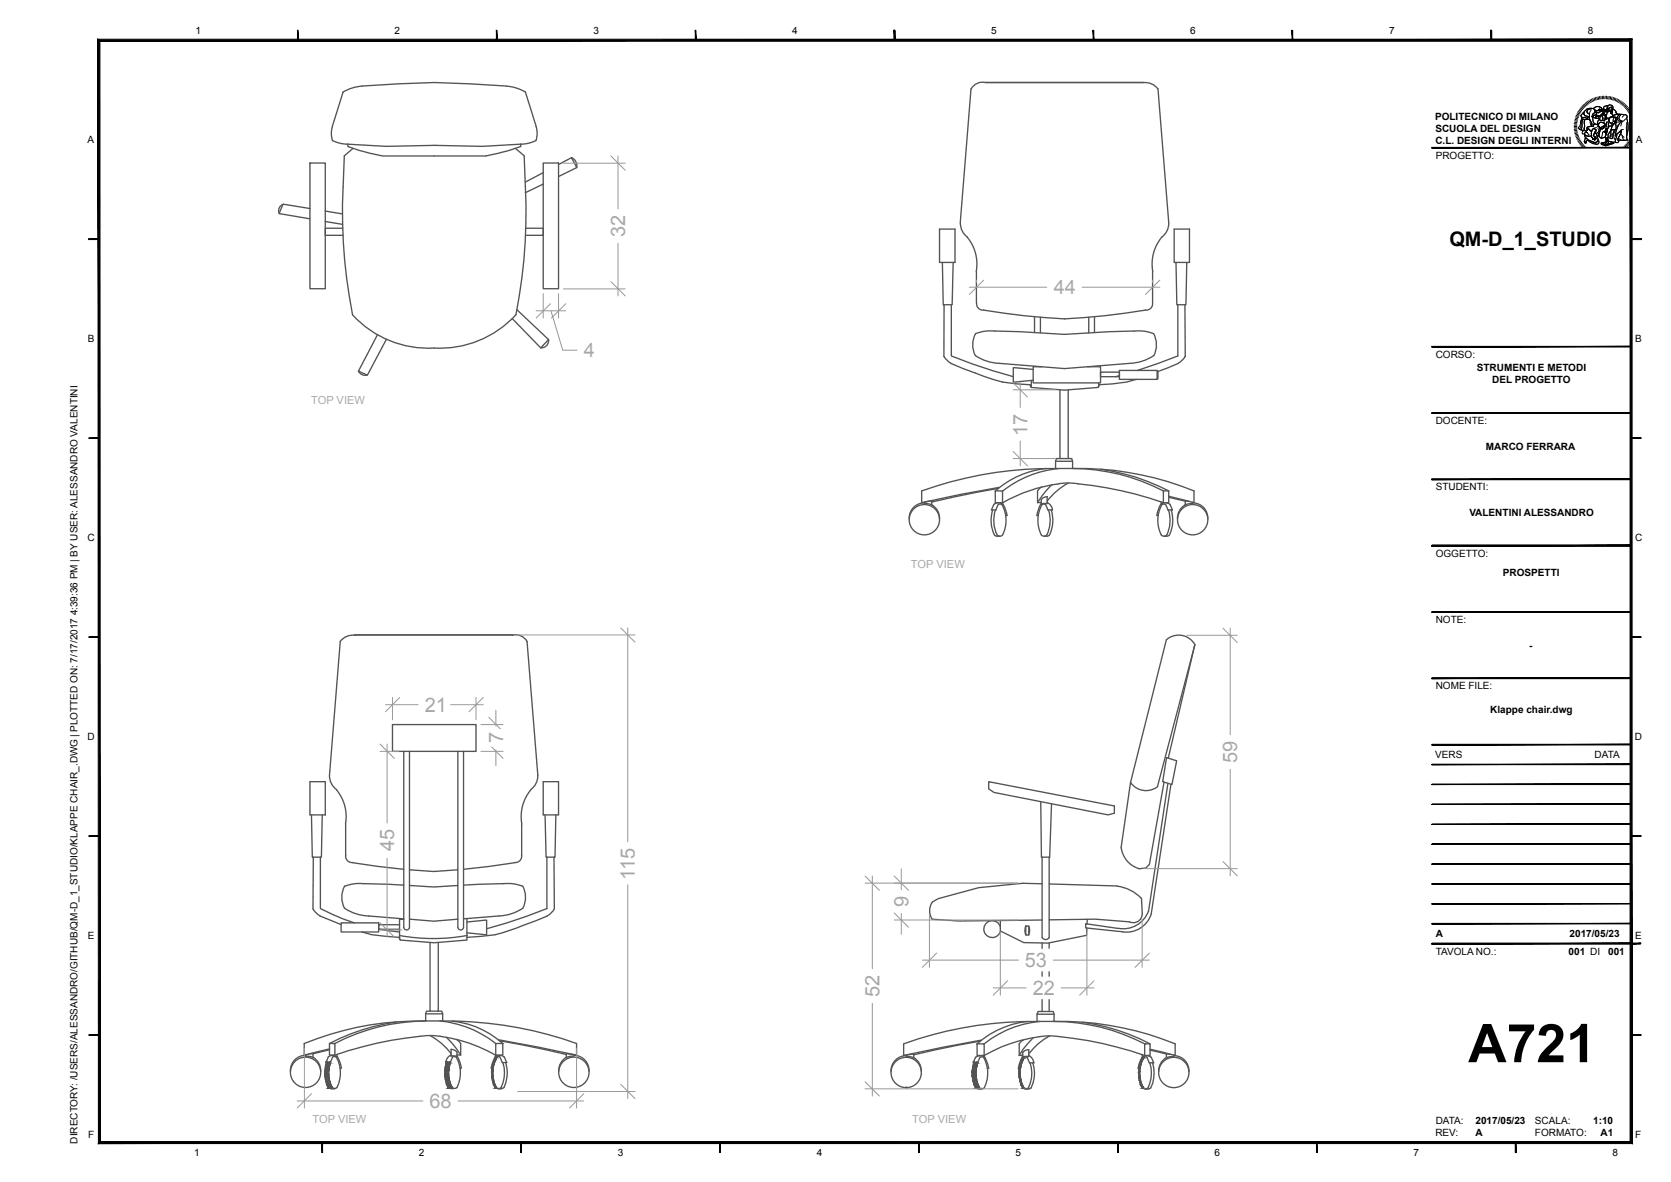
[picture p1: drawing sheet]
<svg xmlns="http://www.w3.org/2000/svg" width="420mm" height="297mm" viewBox="0 0 420 297" stroke-linecap="round" stroke-linejoin="round" font-family="sans-serif">
<defs><g id="words">
<text font-size="13.4" x="369" y="266.9">A721</text>
<g font-size="5" fill="#a8a8a8">
<text x="157.1" y="59.6" transform="rotate(-90 157.1 59.6)">32</text>
<text x="264.8" y="74">44</text>
<text x="146.8" y="89.8">4</text>
<text x="258.2" y="109.5" transform="rotate(-90 258.2 109.5)">17</text>
<text x="106.8" y="178.8">21</text>
<text x="126.5" y="186.8" transform="rotate(-90 126.5 186.8)">7</text>
<text x="311" y="191.8" transform="rotate(-90 311 191.8)">59</text>
<text x="99.1" y="213.9" transform="rotate(-90 99.1 213.9)">45</text>
<text x="159.6" y="221.1" transform="rotate(-90 159.6 221.1)">115</text>
<text x="228.3" y="228" transform="rotate(-90 228.3 228)">9</text>
<text x="257.6" y="243">53</text>
<text x="221" y="250.5" transform="rotate(-90 221 250.5)">52</text>
<text x="259.6" y="250.1">22</text>
<text x="108" y="278.4">68</text>
</g>
<text font-size="5" x="364.3" y="61.8">QM-D_1_STUDIO</text>
<g font-size="2.8" fill="#a8a8a8">
<text x="78.2" y="101.5">TOP VIEW</text>
<text x="228.9" y="142.8">TOP VIEW</text>
<text x="78.5" y="282.1">TOP VIEW</text>
<text x="229.3" y="282.1">TOP VIEW</text>
</g>
<g font-size="2.5">
<text x="49.2" y="8.5">1</text>
<text x="99.2" y="8.5">2</text>
<text x="149.2" y="8.5">3</text>
<text x="199.1" y="8.5">4</text>
<text x="249.1" y="8.5">5</text>
<text x="299.1" y="8.5">6</text>
<text x="349.1" y="8.5">7</text>
<text x="399.1" y="8.5">8</text>
<text x="360.7" y="30">POLITECNICO DI MILANO</text>
<text x="360.8" y="33.1">SCUOLA DEL DESIGN</text>
<text x="22" y="36">A</text>
<text x="360.8" y="36.1">C.L. DESIGN DEGLI INTERNI</text>
<text x="360.9" y="39.9">PROGETTO:</text>
<text x="411.2" y="36">A</text>
<text x="22.1" y="86">B</text>
<text x="360.9" y="89.9">CORSO:</text>
<text x="411" y="86">B</text>
<text x="371.2" y="93.3">STRUMENTI E METODI</text>
<text x="375" y="96.3">DEL PROGETTO</text>
<text x="360.9" y="106.5">DOCENTE:</text>
<text x="373.5" y="113">MARCO FERRARA</text>
<text x="360.9" y="123.2">STUDENTI:</text>
<text x="369.3" y="129.7">VALENTINI ALESSANDRO</text>
<text x="22" y="136">C</text>
<text x="411" y="136">C</text>
<text x="360.9" y="139.9">OGGETTO:</text>
<text x="377.8" y="144.8">PROSPETTI</text>
<text x="360.9" y="156.5">NOTE:</text>
<text x="384.4" y="163">-</text>
<text x="360.9" y="173.2">NOME FILE:</text>
<text x="374.6" y="179.1">Klappe chair.dwg</text>
<text x="22" y="186">D</text>
<text x="360.7" y="190.5">VERS</text>
<text x="400.8" y="190.5">DATA</text>
<text x="410.9" y="186">D</text>
<text x="22.1" y="236">E</text>
<text x="360.9" y="235.5">A</text>
<text x="394.5" y="235.5">2017/05/23</text>
<text x="411" y="236">E</text>
<text x="360.9" y="240">TAVOLA NO.:</text>
<text x="394.3" y="240">001 DI</text>
<text x="404.2" y="240">001</text>
<text x="19.5" y="287.3" transform="rotate(-90 19.5 287.3)">DIRECTORY: /USERS/ALESSANDRO/GITHUB/QM-D_1_STUDIO/KLAPPE CHAIR_.DWG | PLOTTED ON: 7/17/2017 4:39:36 PM | BY USER: ALESSANDRO VALENTINI</text>
<text x="22.2" y="286">F</text>
<text x="360.8" y="285.4">REV:</text>
<text x="360.9" y="282.5">DATA:</text>
<text x="370.9" y="285.5">A</text>
<text x="370.9" y="282.4">2017/05/23</text>
<text x="385.8" y="282.5">SCALA:</text>
<text x="385.8" y="285.5">FORMATO:</text>
<text x="400.4" y="282.4">1:10</text>
<text x="402.3" y="285.5">A1</text>
<text x="411" y="286">F</text>
<text x="48.8" y="290.5">1</text>
<text x="105.3" y="290.5">2</text>
<text x="155.3" y="290.5">3</text>
<text x="205.3" y="290.5">4</text>
<text x="255.3" y="290.5">5</text>
<text x="305.3" y="290.5">6</text>
<text x="355.3" y="290.5">7</text>
<text x="405.3" y="290.5">8</text>
</g>
</g></defs>
<g fill="none" stroke="#535353" stroke-width=".34">
<path d="M83.6 31.7l-.3 1.8 .3 1.8 2.1 .8 1.7 .1M86.2 23.1l1.3-.6 2.1-.7a174 174 0 0 1 39.1 0l2.1 .7 1.3 .6M86.2 23.1l-2.7 8.6M86.5 39.2a156.6 156.6 0 0 0 .6 30.8l1.5 9.1a25.9 25.9 0 0 0 20.5 8.4 25.9 25.9 0 0 0 20.5-8.4M87.4 36.2v.6l2.9 1 5.8 1.4h26l5.9-1.4 2.9-1v-.6M87.4 36.2l9.6 .6 12.1-.3 12.1 .3 9.7-.6M88.7 37.3l-2.2 1.8M129.6 37.3l2.2 1.8M131.8 39.2a156.6 156.6 0 0 1-.6 30.8l-1.5 9.1M132 23.1l2.8 8.6M134.7 31.7l.3 1.2v1.2a1.29 1.29 0 0 1-1.3 1.6l-2.8 .5M143.6 39.6a2.2 2.2 0 0 1 1.4 2.5"/>
<path d="M244.1 22.3l-2.7 33.7M287.4 20.8l1.8 .2 1 .5 .8 .8M287.5 20.7h-39.8a3.2 3.2 0 0 0-3.6 1.6M291.1 22.3l2.7 33.7-.2 1.2-.4 1.1-1.2 1.3M71.1 51.4a1.69 1.69 0 0 0-.9 2.3M77.9 41h3.9v31.5h-3.9zM77.9 52.4l-6.8-1.1-.9 2.4 7.7 1.3M81.8 55.7l4.3 .7M81.8 53l4.3 .8M86.2 57.4h-4.4v1.7h4.4M132.1 57.4h4.4v1.7h-4.4M136.5 41h3.9v31.5h-3.9z"/>
<path d="M136.5 43.4l-4.5 2.4M136.5 46.3l-4.5 2.1M140.4 41.3l3.2-1.7 1.4 2.5-4.6 2.3M236.1 57.6h3.9M241.4 56l.1 1.2 .5 1.1 1.2 1.3M243.1 59.6a10.5 10.5 0 0 1 2.3 8.6M292 59.6a10.5 10.5 0 0 0-2.3 8.6M129.9 77.8l8 7.5-2 2.1-7.2-7.4M236.1 65.9h3.9M236.9 65.9l.2 10.7h.2v13l.9 1.1 .8 .6M237.3 76.6h1.8M239.6 65.9l-.3 10.7h-.2v12.8l5.1 2 10.5 3.2"/>
<path d="M245.4 68.2v7.9M245.5 76.1a1.59 1.59 0 0 0 1.7 1.8 174.7 174.7 0 0 0 20.4 2.2 174.7 174.7 0 0 0 20.3-2.2M260 79.6v4M261.5 79.7v3.9M273.7 79.7v3.9M275.1 79.6v4M289.7 76.1a1.57 1.57 0 0 1-1.8 1.8M289.7 68.2v7.9M295.6 65.9h2.7M296 76.6h1.8M90.1 93.3a1.9 1.9 0 0 0 2.2 .9M94.9 84.1l-4.8 9.1 2.2 1.1 4.8-9.1"/>
<path d="M137.9 85.3a1.82 1.82 0 0 1-2 2.1M239 91.3l6.2 2.5a34.8 34.8 0 0 0 13.8 2.9v.4l.2 .3M245.2 83.8a5.8 5.8 0 0 0 0 5.6 11.5 11.5 0 0 0 6 1.9l16.4 1.3 16.3-1.3a11.8 11.8 0 0 0 6.1-1.9 5.9 5.9 0 0 0-.1-5.6l-2-.5-1.4-.2-7.6 .2-11.3 .7-11.3-.7-7.6-.2-2.1 .3-1.4 .4M259.2 95.8v1.6l8.4 .6 8.3-.6 .3-.3v-.9M259.7 92.8l-5-.4v3.6l5-.5M261.9 92.1h-2.2v4.1h16.9v-4.1h-3.3M266.4 97.9v17.3h2.1M268.5 97.9v17.3h.9l.2 .7v1.8h-4.3v-1.8l.2-.7h.9M276.6 93.5h4.8v1.1h-4.8zM281.4 93.1h9.4v2.2h-9.4zM281.4 94.4l-1 .2M285.6 95.3l-2.4 .7-7 .7v.4l-.3 .3"/>
<path d="M290.8 93.1l.3 .4v1.6l-.3 .2M296.2 91.3l-5.2 2.1M297.9 89.6l-.6 .8-1.1 .9M297.9 89.6l-.1-13h.3l.2-10.7h.7v-8.3h-3.9v8.3h.5l.2 10.7h.2v12.8l-10.1 3.7M263 117.7a22.8 22.8 0 0 0-12.8 5.7M265.3 117.7a96.2 96.2 0 0 0-33.6 5.6v3l9.7-2.1 9.8-1.7M265.3 115.9h4.3M266 117.8a26.5 26.5 0 0 0-14 5.6M276.8 117.9a52.2 52.2 0 0 1 17 5.4M231.7 126.3h.7M232.4 126.4a3.8 3.8 0 0 0-3.9 4M234.2 125.9v1l-.7-.3h-1.1v-.5"/>
<path d="M234.2 126.8a3.8 3.8 0 0 1 1.9 3.6M234.2 125.9l-1.8 .2M249.5 128.1a8.4 8.4 0 0 0 .4 6.3M249.8 126.8a1.79 1.79 0 0 1 1.9-.3 1.79 1.79 0 0 1 1.1 1.6l.3 1.4-.3 .1M249.8 126.8l-.6 1.3h1.1l.6-1.3M249.9 134.4l.5 .3h.9M250.2 123.3h1.8v3h-1.8zM250.2 128.1a8.4 8.4 0 0 0 .4 6.3M250.6 134.4a.93 .93 0 0 0 1.4 0M250.9 126.8h.9M251 122.7l-5.7 1-11.1 2.4M251.8 126.8a8.1 8.1 0 0 1 .2 7.6"/>
<path d="M252 126.3v.4M260.8 123.3v3l.9-.1M261.7 125.5v1.2l.7-.2 .8 .1M261.7 126.6a6.6 6.6 0 0 0-1.1 2.9l.4 .1M261.8 134.4a.93 .93 0 0 0 1.3 0M261.8 122.4l-1 1M261.9 126.8h.9M261.9 126.8a8.1 8.1 0 0 0-.2 7.6M262.8 126.8l.6 1.3M263.2 124.8v1.7M263.2 126.3a2.37 2.37 0 0 1 1.3 1.9M263.2 124.8a1.74 1.74 0 0 0-1.4 .7"/>
<path d="M263.4 128.1h1.2M263.5 128.1a8.4 8.4 0 0 1-.4 6.3M263.8 134.4l-.4 .3h-1M264.2 128.1a8.4 8.4 0 0 1-.4 6.3M264.4 121.8a19.3 19.3 0 0 0-3.6 4.5M268.5 121.4a17 17 0 0 0-5.3 4.5M291.9 126.1v.6M291.9 134.4a.93 .93 0 0 0 1.4 0M292.1 126.8a8.1 8.1 0 0 0-.2 7.6M292.1 126.8h.9M292.4 126.3a82.7 82.7 0 0 0-25-4.9 38.7 38.7 0 0 0-15.4 4.9M292.4 123.3a49.3 49.3 0 0 0-22.8-5.6 77.3 77.3 0 0 1 30.5 5.6v3h-.4"/>
<path d="M292.4 123.3h1.4v3h-1.4zM293 126.8l.6 1.3h1.1M293.7 128.1a8.4 8.4 0 0 1-.4 6.3M293.8 124.7l6.3 1.6M293.8 125l4.1 .9M293.9 134.4l-.4 .3h-.9M294.4 128.1a8.4 8.4 0 0 1-.5 6.3M294.7 128.1l-.2-.3a1.64 1.64 0 0 0-1.5-1.5 1.64 1.64 0 0 0-1.7 1.3l-.5 1.9 .3 .1M297.9 126.8a3.8 3.8 0 0 0-1.9 3.6M298.9 126l-1-.1v1l.7-.3h1.1v-.4M299.7 126.4a3.8 3.8 0 0 1 3.9 4M89.1 159.6l-1.7 .2-1.1 .6-.8 .8-2.7 33.6 .2 1.2 .4 1.1 1.2 1.3"/>
<path d="M89.1 159.5h39.8M128.9 159.6a3.2 3.2 0 0 1 3.6 1.6l2.7 33.6-.3 1.8-.6 1-.9 .8M300.3 162l-9.3 35.6a4.7 4.7 0 0 1-6.8-1M77.9 196.4h3.9v8.4h-3.9zM84.6 198.5a10.5 10.5 0 0 1 2.2 8.5M98.6 182.1h21v6.7h-21zM101.5 188.8v44.2a.72 .72 0 0 0 .7 .7 .72 .72 0 0 0 .7-.7v-44.2M115.1 188.8v44.2a.72 .72 0 0 0 .7 .7 .72 .72 0 0 0 .7-.7v-44.2M133.4 198.5a10.5 10.5 0 0 0-2.2 8.5l-.1 8M136.5 196.4h3.9v8.4h-3.9zM292.6 196.5l-3.7 20.7-.9 .9-1.7 .2M293.2 190.4l2.6 .8-1.2 5.9-2.4-.7z"/>
<path d="M293.6 196.8l-4.9 32.2a6.7 6.7 0 0 1-7.7 4.2M293.6 190.5l6.7-28.6a4.7 4.7 0 0 0-7.1-1.2l-9 35.9-2.4 16.4M294.3 197.1l-4.9 32.5a6.5 6.5 0 0 1-7.2 4.5l-9.3-.9v-1.1l8.1 1.2M78.3 204.8l.2 10.6h.3l-.1 13M78.8 215.4h1.7M81 204.8l-.2 10.6h-.3v12.9l5.7 2.6 2.9 1M86.9 207v7.9a1.57 1.57 0 0 0 1.8 1.8M88.7 216.8l12.8 1.6M102.9 218.6l6.1 .4 6.1-.4M129.3 216.8l-12.8 1.6M131.1 214.9a1.57 1.57 0 0 1-1.8 1.8M137 204.8l.3 10.6h.2v12.9l-10.1 3.6-5.1 1.5"/>
<path d="M137.5 215.4h1.7M139.7 204.8l-.2 10.6h-.3l.1 13-.6 .8-1.1 .9M261.6 201.5l.2 13.9h2l.5-13.4M280.1 202.5l-31.6-6.1v1.8l1.4 .9 28.6 5.7 1.6-.5M281.8 213a6.3 6.3 0 0 0 4.5 5.3M78.7 228.4l.9 1.2 .8 .5M80.4 230.2l5.3 2.1M85.7 231.9h9.5v2.3h-9.5zM86.6 228.2a11.4 11.4 0 0 0 6 2l8.9 .7M86.6 222.6a5.9 5.9 0 0 0 0 5.6M91 234.2l2.4 .7 7 .6v.5l.2 .2M91.5 222l10 .4"/>
<path d="M91.5 222.1h-2.8l-2 .6M95.2 233.5l5.2 .7M100.4 235.1v.9l.2 .2 8.5 .7 8.3-.7v-1.1M100.4 232.4h-5.2v1.1h5.2M100.4 235.1a47.5 47.5 0 0 0 17 0M101.5 231h-1.1v4.1M102.9 231l6.1 .5 6.1-.5M102.9 222.5l6.1 .4 6.1-.4M108.1 236.8v17.3h2.1v-17.3M117.4 231.7l4.9-.5v3.7l-4.9-.5M117.4 230.8v4.3M124.6 234.9l-7.2 .6"/>
<path d="M126.5 222.1h2.8l2 .6M126.5 222l-10 .4M131.4 232.6l-3 1.1-3.8 1.1M131.4 222.6a5.9 5.9 0 0 1 0 5.6M131.4 228.2a11.4 11.4 0 0 1-6 2l-8.9 .7M137.6 230.2l-6.2 2.4M234.3 231l6.8 .4 20.8-.2M234.3 226.7a3.7 3.7 0 0 0 0 4.3M251.4 231.3v2.6l5.9 2.9 6.1 .2 9.7-2 .1-1.8M251.4 232.9a2.12 2.12 0 0 0-3.2-1.2 2.12 2.12 0 0 0 0 3.5 2.12 2.12 0 0 0 3.3-1.2M257.8 232.7l-.2 .9 .2 1.3M257.8 232.7h.8v2.2h-.8z"/>
<path d="M258.6 232.7l.2 .9-.2 1.3M261.9 222.1l-4.8-.2-11.1 1.1-10.2 2.8-1.5 .9M261.9 235.6a1.02 1.02 0 0 0 1.8 0M263.7 222.1l17.1 .5M273.3 231l-.1 1.1M280.8 222.7a10.2 10.2 0 0 1 6.1 3M286.9 225.7l.2 4a2.2 2.2 0 0 1-3.2 1.9l-8.6-.6-11.6 .1M99.7 256.8a52.2 52.2 0 0 0-16.9 5.4M106.9 254.8h4.4M108.1 254.1h-.9l-.2 .7v1.7h4.3v-1.7l-.2-.7h-.9M110.6 256.5a26.8 26.8 0 0 1 14 5.7M111.3 256.5a97.8 97.8 0 0 1 33.6 5.7v2.9h-.7"/>
<path d="M113.6 256.6a22.1 22.1 0 0 1 12.8 5.6M258.3 256.7a23 23 0 0 0-12.7 5.6M260.7 256.7a95.4 95.4 0 0 0-33.6 5.6v2.9l19.5-3.8M260.7 254.8h4.3M260.9 254.2h3.8l.2 .6v1.9h-4.2v-1.9zM261.3 256.7a26.3 26.3 0 0 0-13.9 5.6M272.2 256.9a52.4 52.4 0 0 1 16.9 5.4M76.9 265.2a3.8 3.8 0 0 0-3.9 4M78.7 264.7v1.1l-.7-.3-1.1-.1-.1-.4M78.7 265.7a3.8 3.8 0 0 1 1.9 3.5M78.7 264.7l-1 .1M81.9 267l.6-1.4a1.69 1.69 0 0 1 2.8 .9l.5 1.9"/>
<path d="M82.6 273.3l.7 .2M82.8 263.6l-6.3 1.5M82.8 262.2h1.4v2.9h-1.4zM82.8 263.8l-4.1 1M83.3 273.6h.7M83.6 265.6h.9M83.6 265.6l-.6 1.4h-1.1M84.2 265.1a87.2 87.2 0 0 1 24.7-4.9 38.1 38.1 0 0 1 15.7 4.9M84.2 262.2a50 50 0 0 1 22.8-5.7 76.5 76.5 0 0 0-30.5 5.7v2.9h.3M84.5 265.6a8.2 8.2 0 0 1 .2 7.7h-.1a.93 .93 0 0 1-1.3 0M84.7 265v.5M85.8 268.3l-.3 .1"/>
<path d="M108.1 260.2a17 17 0 0 1 5.3 4.5M112.2 260.6l1.3 1.4 2.3 3.1M112.8 273.3l.7 .2M113.4 265.1a2.37 2.37 0 0 0-1.4 1.9h1.2l.6-1.4M113.5 273.3a.93 .93 0 0 0 1.3 0M113.5 273.6h.6M113.8 265.6h.9a8.1 8.1 0 0 1 .2 7.7M114.7 261.2l.6 .4 .5 .6M114.9 265.4l.9 2 .2 .9-.4 .1M114.9 264.3l-.1 1.2-1.4-.1v-1.7a1.74 1.74 0 0 1 1.4 .6M115.8 262.2v2.9l-.9-.1M123.5 268.3l.3 .1"/>
<path d="M124.6 265.1v.4M124.6 273.3a.93 .93 0 0 0 1.4 0M124.6 262.2h1.8v2.9h-1.8zM124.8 265.6h.8M125.3 273.6h.7M125.4 261.3l19.5 3.8M125.6 261.5l5.6 1 11.1 2.5M125.7 265.6l.5 1.4h1.1l-.6-1.4a1.65 1.65 0 0 0-2.7 .9l-.5 1.9M126.4 267a8.4 8.4 0 0 1-.4 6.3M126.6 273.3l-.6 .2M127.1 267a8.4 8.4 0 0 1-.4 6.3M142.4 265.7a3.8 3.8 0 0 0-2 3.5"/>
<path d="M144.2 265.4v-.4l-1.9-.3v1.1M144.2 265.2a3.8 3.8 0 0 1 3.8 4M144.2 265.4l-1.1 .1-.7 .3M227.1 265.2l.7 .1a3.8 3.8 0 0 0-3.8 4M229.6 265.7a3.8 3.8 0 0 1 2 3.6M229.7 264.8v1l-.7-.3h-1.1l-.1-.5M229.7 264.8l-1.9 .3M245.2 265.6l-.6 1.5h1.1l.6-1.5M245.2 265.7a1.78 1.78 0 0 1 2.4 0M245.3 273.3l.5 .3h.9M245.6 262.3h1.8v2.9h-1.8zM246.3 265.7h.9"/>
<path d="M246.3 261.6l-5.5 1-11.1 2.4M247.2 265.7a8 8 0 0 1 .1 7.7 .93 .93 0 0 1-1.3-.1M247.5 265.7l.8 1.8 .2 .9-.3 .1M256.2 262.3v2.9l.9-.1M257.1 264.4v1.1M257.1 265.5l-.9 2-.2 .9 .3 .1M257.1 273.3a.93 .93 0 0 0 1.4 0M257.2 261.3l-1 1M257.3 265.7h.9M258.2 265.6l.6 1.4M258.5 265.2a2.33 2.33 0 0 1 1.3 1.9M258.6 263.8a1.74 1.74 0 0 0-1.5 .6"/>
<path d="M258.6 263.7v1.8l-1.5 .1M258.8 267.1h1.1M258.9 267.1a8.3 8.3 0 0 1-.4 6.2M259.6 267.1a7.6 7.6 0 0 1-.6 6.4l-1.2 .1M259.7 260.7l-2.5 2.9-1 1.6M263.8 260.3a16.2 16.2 0 0 0-5.2 4.5M287 265.7a1.78 1.78 0 0 1 2.3 0M287 265.7l-.7 1.8-.2 .9 .3 .1M287.2 265v.5M287.4 265.7h.8M287.7 265.2a86.6 86.6 0 0 0-24.7-4.9 38.2 38.2 0 0 0-15.6 4.9v.3M287.7 262.3a49.3 49.3 0 0 0-22.8-5.6 77 77 0 0 1 30.5 5.6v2.9h-.4"/>
<path d="M287.7 262.3h1.4v2.9h-1.4zM288.3 265.6l.6 1.4 1.1 .1M289 267.1a8.1 8.1 0 0 1-.5 6.3 .93 .93 0 0 1-1.3-.1M289.1 263.6l6.3 1.6M289.1 263.9l4.1 .9M289.4 265.6l.6 1.4M289.7 267.1a7.8 7.8 0 0 1-.7 6.4l-1.1 .1M293.1 264.8l1 .1M293.2 265.7a3.8 3.8 0 0 0-2 3.6M293.2 264.8v1l.7-.3h1.1M295 265.3a3.8 3.8 0 0 1 3.8 4M295 265.1v.4"/>
<circle cx="232.3" cy="130.6" r="3.8"/>
<circle cx="299.8" cy="130.6" r="3.8"/>
<circle cx="76.8" cy="269.4" r="3.8"/>
<circle cx="144.2" cy="269.4" r="3.8"/>
<circle cx="227.8" cy="269.5" r="3.8"/>
<circle cx="295" cy="269.5" r="3.8"/>
</g>
<g fill="#535353" stroke="#535353" stroke-width=".25">
<path d="M124.2 266.4l.1 .1z"/>
<path d="M123.8 267.4l.2 .1z"/>
<path d="M123.6 268.4h.2z"/>
<path d="M123.5 269.4h.2z"/>
<path d="M123.6 270.4h.2z"/>
<path d="M123.8 271.4h.1z"/>
<path d="M124 272.4h.2z"/>
<path d="M111.9 268h.2z"/>
<path d="M111.8 269.1h.1z"/>
<path d="M111.8 270.2h.1z"/>
<path d="M111.9 271.3h.2z"/>
<path d="M112.2 272.3h.2z"/>
<path d="M112.6 268h.2z"/>
<path d="M112.4 269.1h.2z"/>
<path d="M112.4 270.2h.2z"/>
<path d="M112.6 271.3h.2z"/>
<path d="M112.9 272.3h.1z"/>
<path d="M82.5 268h.1z"/>
<path d="M82.3 269.1h.2z"/>
<path d="M82.3 270.2h.2z"/>
<path d="M82.5 271.3h.1z"/>
<path d="M82.7 272.3h.2z"/>
<path d="M81.8 268h.2z"/>
<path d="M81.6 269.1h.2z"/>
<path d="M81.6 270.2h.2z"/>
<path d="M81.8 271.3h.2z"/>
<path d="M82.1 272.3h.1z"/>
<path d="M286.7 266.5l.2 .1z"/>
<path d="M286.4 267.5h.2z"/>
<path d="M286.2 268.4l.2 .1z"/>
<path d="M286.1 269.5h.2z"/>
<path d="M286.2 270.5h.2z"/>
<path d="M286.4 271.5l.1-.1z"/>
<path d="M286.6 272.4h.2z"/>
<path d="M256.7 266.5l.1 .1z"/>
<path d="M256.4 267.5h.2z"/>
<path d="M256.2 268.4l.1 .1z"/>
<path d="M256.1 269.5h.2z"/>
<path d="M256.1 270.5h.2z"/>
<path d="M256.3 271.5l.2-.1z"/>
<path d="M256.6 272.4h.1z"/>
<path d="M244.5 268l.2 .1z"/>
<path d="M244.3 269.1h.2z"/>
<path d="M244.3 270.2h.2z"/>
<path d="M244.5 271.3h.2z"/>
<path d="M244.7 272.4l.2-.1z"/>
<path d="M245.2 268l.1 .1z"/>
<path d="M245 269.1h.2z"/>
<path d="M245 270.2h.2z"/>
<path d="M245.2 271.3h.1z"/>
<path d="M245.4 272.4l.2-.1z"/>
<path d="M124.6 265.5l.3 .2zM124.6 265.5l.3 .2-.2-.3zM124.7 265.4l.2 .3zM124.7 265.4l.2 .1z"/>
<path d="M124.8 265.6l-.3 1 .4-.9zM124.6 265.5l.2 .1-.3 1zM124.6 265.5l-.3 1 .2 .1zM124.6 265.5l-.3 1-.1-.1z"/>
<path d="M124.3 266.5l-.1 1 .3-.9zM124.2 266.5h.1l-.1 1zM124.2 266.5l-.2 1h.2zM124.2 266.5l-.2 1-.2-.1z"/>
<path d="M124 267.5v1l.2-1zM123.8 267.4l.2 .1v1zM123.8 267.4v1l.2 .1zM123.8 267.4v1h-.2z"/>
<path d="M123.8 268.4l.1 1 .1-1zM123.6 268.4h.2l.1 1zM123.6 268.4l.1 1h.2zM123.6 268.4l.1 1h-.2z"/>
<path d="M123.7 269.4l.2 1v-1zM123.5 269.4h.2l.2 1zM123.5 269.4l.3 1h.1zM123.5 269.4l.3 1h-.2z"/>
<path d="M123.8 270.4l.3 .9-.2-.9zM123.6 270.5l.2-.1 .3 .9zM123.6 270.5l.3 .9 .2-.1zM123.6 270.5l.3 .9h-.1z"/>
<path d="M123.9 271.4l.4 .9-.2-1zM123.8 271.4h.1l.4 .9zM123.8 271.4l.4 1 .1-.1zM123.8 271.4l.4 1h-.2z"/>
<path d="M124.2 272.4l.6 .8-.5-.9zM124 272.4h.2l.6 .8zM124 272.4l.6 .9 .2-.1zM124 272.4l.6 .9-.2 .1z"/>
<path d="M124.4 273.4l.4-.2zM124.4 273.4l.4-.2zM124.4 273.4l.4-.1zM124.6 273.5l.2-.2z"/>
<path d="M112.2 266.9l.3 .1zM112.2 266.9l.3 .1zM112.3 266.9l.2 .1zM112.3 266.9h.2z"/>
<path d="M112.4 267l-.1 1.1 .2-1.1zM112.2 266.9l.2 .1-.1 1.1zM112.2 266.9l-.1 1.1 .2 .1zM112.2 266.9l-.1 1.1h-.2z"/>
<path d="M112.1 268v1.1l.2-1zM111.9 268h.2v1.1zM111.9 268v1.1h.2zM111.9 268v1.1h-.1z"/>
<path d="M111.9 269.1l.2 1.1v-1.1zM111.8 269.1h.1l.2 1.1zM111.8 269.1l.1 1.1h.2zM111.8 269.1l.1 1.1h-.1z"/>
<path d="M111.9 270.2l.4 1-.2-1.1zM111.8 270.2h.1l.4 1zM111.8 270.2l.3 1.1 .2-.1zM111.8 270.2l.3 1.1h-.2z"/>
<path d="M112.1 271.3l.4 .9-.2-1zM111.9 271.3h.2l.4 .9zM111.9 271.3l.5 1 .1-.1zM111.9 271.3l.5 1h-.2z"/>
<path d="M112.4 272.3l.6 .9-.5-1zM112.2 272.4l.2-.1 .6 .9zM112.2 272.4l.6 .9 .2-.1zM112.2 272.4l.6 .9-.2 .1z"/>
<path d="M112.6 273.4l.4-.2zM112.6 273.4h.4v-.2zM112.6 273.4h.4zM112.7 273.5l.3-.1z"/>
<path d="M112.9 266.9l.3 .1zM112.9 266.9l.3 .1zM113 266.9l.2 .1zM113 266.9h.2z"/>
<path d="M113 267v1.1l.2-1.1zM112.9 266.9l.1 .1v1.1zM112.9 266.9l-.1 1.1 .2 .1zM112.9 266.9l-.1 1.1h-.2z"/>
<path d="M112.8 268v1.1l.2-1zM112.6 268h.2v1.1zM112.6 268v1.1h.2zM112.6 268v1.1h-.2z"/>
<path d="M112.6 269.1l.2 1.1v-1.1zM112.4 269.1h.2l.2 1.1zM112.4 269.1l.2 1.1h.2zM112.4 269.1l.2 1.1h-.2z"/>
<path d="M112.6 270.2l.4 1-.2-1.1zM112.4 270.2h.2l.4 1zM112.4 270.2l.4 1.1 .2-.1zM112.4 270.2l.4 1.1h-.2z"/>
<path d="M112.8 271.3l.4 .9-.2-1zM112.6 271.3h.2l.4 .9zM112.6 271.3l.4 1 .2-.1zM112.6 271.3l.4 1h-.1z"/>
<path d="M113 272.3l.6 .9-.4-1zM112.9 272.4l.1-.1 .6 .9zM112.9 272.4l.6 .9 .1-.1zM112.9 272.4l.6 .9-.2 .1z"/>
<path d="M113.3 273.4l.3-.2zM113.3 273.4h.3v-.2zM113.3 273.4h.3zM113.4 273.5l.2-.1z"/>
<path d="M82.7 266.9l.4 .1zM82.7 266.9l.4 .1zM82.8 266.9l.3 .1zM82.8 266.9h.2z"/>
<path d="M82.9 267l-.1 1.1 .3-1.1zM82.7 266.9l.2 .1-.1 1.1zM82.7 266.9l-.1 1.1 .2 .1zM82.7 266.9l-.1 1.1h-.1z"/>
<path d="M82.6 268v1.1l.2-1zM82.5 268h.1v1.1zM82.5 268v1.1h.1zM82.5 268v1.1h-.2z"/>
<path d="M82.5 269.1l.1 1.1v-1.1zM82.3 269.1h.2l.1 1.1zM82.3 269.1l.2 1.1h.1zM82.3 269.1l.2 1.1h-.2z"/>
<path d="M82.5 270.2l.3 1-.2-1.1zM82.3 270.2h.2l.3 1zM82.3 270.2l.3 1.1 .2-.1zM82.3 270.2l.3 1.1h-.1z"/>
<path d="M82.6 271.3l.5 .9-.3-1zM82.5 271.3h.1l.5 .9zM82.5 271.3l.4 1 .2-.1zM82.5 271.3l.4 1h-.2z"/>
<path d="M82.9 272.3l.6 .9-.4-1zM82.7 272.4l.2-.1 .6 .9zM82.7 272.4l.6 .9 .2-.1zM82.7 272.4l.6 .9-.1 .1z"/>
<path d="M83.2 273.4l.3-.2zM83.2 273.4h.3v-.2zM83.2 273.4h.3zM83.2 273.5l.3-.1z"/>
<path d="M82.1 266.9l.3 .1zM82.1 266.9l.3 .1zM82.1 266.9l.3 .1zM82.1 266.9h.2z"/>
<path d="M82.2 267l-.1 1.1 .3-1.1zM82.1 266.9l.1 .1-.1 1.1zM82.1 266.9l-.1 1.1 .1 .1zM82.1 266.9l-.1 1.1h-.2z"/>
<path d="M82 268v1.1l.1-1zM81.8 268h.2v1.1zM81.8 268v1.1h.2zM81.8 268v1.1h-.2z"/>
<path d="M81.8 269.1l.2 1.1v-1.1zM81.6 269.1h.2l.2 1.1zM81.6 269.1l.2 1.1h.2zM81.6 269.1l.2 1.1h-.2z"/>
<path d="M81.8 270.2l.3 1-.1-1.1zM81.6 270.2h.2l.3 1zM81.6 270.2l.4 1.1 .1-.1zM81.6 270.2l.4 1.1h-.2z"/>
<path d="M82 271.3l.4 .9-.3-1zM81.8 271.3h.2l.4 .9zM81.8 271.3l.4 1 .2-.1zM81.8 271.3l.4 1h-.1z"/>
<path d="M82.2 272.3l.6 .9-.4-1zM82.1 272.4l.1-.1 .6 .9zM82.1 272.4l.5 .9 .2-.1zM82.1 272.4l.5 .9-.1 .1z"/>
<path d="M82.5 273.4l.3-.2zM82.5 273.4h.3v-.2zM82.5 273.4h.3zM82.6 273.5l.2-.1z"/>
<path d="M287.2 265.6l.3 .2zM287.2 265.6l.3 .2-.2-.3zM287.3 265.5l.2 .3zM287.3 265.5l.2 .1z"/>
<path d="M287.4 265.7l-.3 .9 .4-.8zM287.2 265.6l.2 .1-.3 .9zM287.2 265.6l-.3 1h.2zM287.2 265.6l-.3 1-.2-.1z"/>
<path d="M286.9 266.6l-.1 .9 .3-.9zM286.7 266.5l.2 .1-.1 .9zM286.7 266.5l-.1 1h.2zM286.7 266.5l-.1 1h-.2z"/>
<path d="M286.6 267.5v1l.2-1zM286.4 267.5h.2v1zM286.4 267.5v1h.2zM286.4 267.5v1l-.2-.1z"/>
<path d="M286.4 268.5l.1 1 .1-1zM286.2 268.5h.2l.1 1zM286.2 268.5l.1 1h.2zM286.2 268.5l.1 1h-.2z"/>
<path d="M286.3 269.5l.2 1v-1zM286.1 269.5h.2l.2 1zM286.1 269.5l.3 1h.1zM286.1 269.5l.3 1h-.2z"/>
<path d="M286.4 270.5l.3 .9-.2-1zM286.2 270.5h.2l.3 .9zM286.2 270.5l.3 .9h.2zM286.2 270.5l.3 .9-.1 .1z"/>
<path d="M286.5 271.4l.4 1-.2-1zM286.4 271.5l.1-.1 .4 1zM286.4 271.5l.4 .9h.1zM286.4 271.5l.4 .9h-.2z"/>
<path d="M286.8 272.4l.6 .8-.5-.9zM286.6 272.5l.2-.1 .6 .8zM286.6 272.5l.6 .8 .2-.1zM286.6 272.5l.6 .8-.2 .1z"/>
<path d="M287 273.4l.4-.2zM287 273.4l.4-.2zM287 273.4l.4-.1zM287.2 273.5l.2-.2z"/>
<path d="M257.1 265.6l.4 .2zM257.1 265.6l.4 .2-.2-.3zM257.3 265.5l.2 .3zM257.3 265.5l.2 .1z"/>
<path d="M257.3 265.7l-.3 .9 .5-.8zM257.1 265.6l.2 .1-.3 .9zM257.1 265.6l-.3 1h.2zM257.1 265.6l-.3 1-.1-.1z"/>
<path d="M256.8 266.6l-.1 .9 .3-.9zM256.7 266.5l.1 .1-.1 .9zM256.7 266.5l-.1 1h.1zM256.7 266.5l-.1 1h-.2z"/>
<path d="M256.6 267.5l-.1 1 .2-1zM256.4 267.5h.2l-.1 1zM256.4 267.5l-.1 1h.2zM256.4 267.5l-.1 1-.1-.1z"/>
<path d="M256.3 268.5l.1 1 .1-1zM256.2 268.5h.1l.1 1zM256.2 268.5l.1 1h.1zM256.2 268.5l.1 1h-.2z"/>
<path d="M256.3 269.5l.2 1-.1-1zM256.1 269.5h.2l.2 1zM256.1 269.5l.2 1h.2zM256.1 269.5l.2 1h-.2z"/>
<path d="M256.3 270.5l.3 .9-.1-1zM256.1 270.5h.2l.3 .9zM256.1 270.5l.4 .9h.1zM256.1 270.5l.4 .9-.2 .1z"/>
<path d="M256.5 271.4l.4 1-.3-1zM256.3 271.5l.2-.1 .4 1zM256.3 271.5l.4 .9h.2zM256.3 271.5l.4 .9h-.1z"/>
<path d="M256.7 272.4l.6 .8-.4-.9zM256.6 272.5l.1-.1 .6 .8zM256.6 272.5l.5 .8 .2-.1zM256.6 272.5l.5 .8-.1 .1z"/>
<path d="M257 273.4l.3-.2zM257 273.4l.3-.2zM257 273.4l.3-.1zM257.1 273.5l.2-.2z"/>
<path d="M244.7 267l.4 .1zM244.7 267l.4 .1zM244.8 266.9l.3 .2zM244.8 266.9h.2z"/>
<path d="M244.9 267l-.1 1.1 .3-1zM244.7 267h.2l-.1 1.1zM244.7 267v1.1h.1zM244.7 267v1.1l-.2-.1z"/>
<path d="M244.7 268.1v1.1l.1-1.1zM244.5 268l.2 .1v1.1zM244.5 268v1.1l.2 .1zM244.5 268v1.1h-.2z"/>
<path d="M244.5 269.1l.2 1.1v-1.1zM244.3 269.1h.2l.2 1.1zM244.3 269.1l.2 1.1h.2zM244.3 269.1l.2 1.1h-.2z"/>
<path d="M244.5 270.2l.3 1.1-.1-1.1zM244.3 270.2h.2l.3 1.1zM244.3 270.2l.4 1.1h.1zM244.3 270.2l.4 1.1h-.2z"/>
<path d="M244.7 271.3l.4 1-.3-1zM244.5 271.3h.2l.4 1zM244.5 271.3l.4 1h.2zM244.5 271.3l.4 1-.2 .1z"/>
<path d="M244.9 272.3l.6 1-.4-1.1zM244.7 272.4l.2-.1 .6 1zM244.7 272.4l.6 .9h.2zM244.7 272.4l.6 .9-.1 .1z"/>
<path d="M245.2 273.4l.3-.1zM245.2 273.4h.3v-.1zM245.2 273.4h.3zM245.2 273.5l.3-.1z"/>
<path d="M245.4 267l.4 .1zM245.4 267l.4 .1zM245.5 266.9l.3 .2zM245.5 266.9h.2z"/>
<path d="M245.6 267l-.1 1.1 .3-1zM245.4 267h.2l-.1 1.1zM245.4 267l-.1 1.1h.2zM245.4 267l-.1 1.1-.1-.1z"/>
<path d="M245.3 268.1v1.1l.2-1.1zM245.2 268l.1 .1v1.1zM245.2 268v1.1l.1 .1zM245.2 268v1.1h-.2z"/>
<path d="M245.2 269.1l.1 1.1v-1.1zM245 269.1h.2l.1 1.1zM245 269.1l.2 1.1h.1zM245 269.1l.2 1.1h-.2z"/>
<path d="M245.2 270.2l.3 1.1-.2-1.1zM245 270.2h.2l.3 1.1zM245 270.2l.3 1.1h.2zM245 270.2l.3 1.1h-.1z"/>
<path d="M245.3 271.3l.5 1-.3-1zM245.2 271.3h.1l.5 1zM245.2 271.3l.4 1h.2zM245.2 271.3l.4 1-.2 .1z"/>
<path d="M245.6 272.3l.6 1-.4-1.1zM245.4 272.4l.2-.1 .6 1zM245.4 272.4l.6 .9h.2zM245.4 272.4l.6 .9-.2 .1z"/>
<path d="M245.8 273.4l.4-.1zM245.8 273.4h.4v-.1zM245.8 273.4h.4zM245.9 273.5l.3-.1z"/>
</g>
<g fill="none" stroke="#535353" stroke-width=".25">
<path d="M81.6 269.1h.4v1.1h-.4zM81.6 270.2l.4-.1 .1 1.1-.3 .1zM81.6 269.1h.1M81.6 270.2h.1M81.8 268h.1M81.8 268l.3 .1-.1 1h-.4zM81.8 271.3h.1M81.8 271.3l.3-.1 .3 1-.3 .1zM82.1 266.9l.2-.1 .1 .2M82.1 266.9l.3 .1-.3 1.1-.3-.1zM82.1 272.4l.3-.2 .4 1-.3 .2zM82.1 272.3v.1"/>
<path d="M82.3 269.1h.3v1.1h-.3zM82.3 270.2l.3-.1 .2 1.1-.3 .1zM82.3 269.1h.1M82.3 270.2h.1M82.5 268h.1M82.5 268l.3 .1-.2 1h-.3zM82.5 271.3h.1M82.5 271.3l.3-.1 .3 1-.4 .1zM82.7 266.9l.2-.1 .2 .2M82.7 266.9l.4 .1-.3 1.1-.3-.1zM82.7 272.4l.4-.2 .4 1-.3 .2zM82.7 272.3v.1"/>
<path d="M82.8 273.2l-.1 .3-.2-.1M83.5 273.2l-.1 .3-.2-.1M111.8 269.1h.3v1.1h-.3zM111.8 270.2l.3-.1 .2 1.1-.4 .1zM111.8 269.1h.1M111.8 270.2h.1M111.9 268h.1M111.9 268l.4 .1-.2 1h-.3zM111.9 271.3h.1M111.9 271.3l.4-.1 .2 1-.3 .1zM112.2 266.9l.2-.1 .1 .2M112.2 266.9l.3 .1-.2 1.1-.4-.1z"/>
<path d="M112.2 272.4l.3-.2 .5 1-.4 .2zM112.2 272.3v.1M112.4 269.1h.4v1.1h-.4zM112.4 270.2l.4-.1 .2 1.1-.4 .1zM112.4 269.1h.1M112.4 270.2h.1M112.6 268h.1M112.6 268l.4 .1-.2 1h-.4zM112.6 271.3h.1M112.6 271.3l.4-.1 .2 1-.3 .1zM112.9 266.9l.2-.1 .1 .2M112.9 266.9l.3 .1-.2 1.1-.4-.1z"/>
<path d="M112.9 272.4l.3-.2 .4 1-.3 .2zM112.9 272.3v.1M113 273.2l-.1 .3-.3-.1M113.6 273.2l-.1 .3-.2-.1M123.5 269.4h.1M123.5 269.4h.4v1h-.3zM123.6 270.5l.3-.1 .2 .9-.3 .1zM123.6 270.4v.1M123.6 268.4h.4l-.1 1h-.4zM123.6 268.4h.1M123.8 271.4h.1M123.8 271.4l.3-.1 .2 1-.3 .1z"/>
<path d="M123.8 267.4h.1M123.8 267.4l.4 .1-.2 1-.4-.1zM124 272.4l.3-.1 .5 .9-.4 .2zM124 272.4h.1M124.2 266.5l.3 .1-.3 .9-.4-.1zM124.2 266.4v.1M124.6 265.5l.3-.1v.3M124.6 265.5l.3 .2-.4 .9-.3-.2zM124.8 273.2l-.1 .3-.3-.1M244.3 269.1h.4v1.1h-.4zM244.3 270.2h.4l.1 1.1h-.3zM244.3 269.1h.1"/>
<path d="M244.3 270.2h.1M244.5 268h.1M244.5 268l.3 .1-.1 1.1-.4-.1zM244.5 271.3h.1M244.5 271.3h.3l.3 1-.4 .1zM244.7 267l.3-.1 .1 .2M244.7 267l.4 .1-.3 1-.3-.1zM244.7 272.4l.4-.2 .4 1.1-.3 .1zM244.7 272.4h.1M245 269.1h.3v1.1h-.3zM245 270.2h.3l.2 1.1h-.3zM245 269.1h.1"/>
<path d="M245 270.2h.1M245.2 268h.1M245.2 268l.3 .1-.2 1.1-.3-.1zM245.2 271.3h.1M245.2 271.3h.3l.3 1-.4 .1zM245.4 267l.2-.1 .2 .2M245.4 267l.4 .1-.3 1-.3-.1zM245.4 272.4l.4-.2 .4 1.1-.4 .1zM245.4 272.4h.1M245.5 273.3l-.1 .2-.2-.1M246.2 273.3l-.1 .2-.3-.1M256.1 269.5h.1"/>
<path d="M256.1 269.5h.3l.1 1h-.4zM256.1 270.5l.4-.1 .1 1-.3 .1zM256.1 270.5h.1M256.2 268.5h.3l-.1 1h-.3zM256.2 268.4v.1M256.3 271.5h.1M256.3 271.5l.3-.1 .3 1h-.3zM256.4 267.5h.1M256.4 267.5h.3l-.2 1-.3-.1zM256.6 272.5l.3-.2 .4 .9-.3 .2zM256.6 272.4v.1M256.7 266.5l.3 .1-.3 .9h-.3z"/>
<path d="M256.7 266.5h.1M257.1 265.6l.3-.1 .1 .3M257.1 265.6l.4 .2-.5 .8-.3-.1zM257.3 273.2l-.1 .3-.2-.1M286.1 269.5h.1M286.1 269.5h.4v1h-.3zM286.2 270.5l.3-.1 .2 1-.3 .1zM286.2 270.5h.1M286.2 268.5h.4l-.1 1h-.4zM286.2 268.4v.1M286.4 271.5h.1M286.4 271.5l.3-.1 .2 1h-.3z"/>
<path d="M286.4 267.5h.1M286.4 267.5h.4l-.2 1-.4-.1zM286.6 272.5l.3-.2 .5 .9-.4 .2zM286.6 272.4v.1M286.7 266.5l.4 .1-.3 .9h-.4zM286.7 266.5h.1M287.2 265.6l.3-.1v.3M287.2 265.6l.3 .2-.4 .8-.4-.1zM287.4 273.2l-.1 .3-.3-.1"/>
</g>
<circle cx="227.8" cy="273.3" r=".17" fill="#535353"/>
<path d="M236.1 57.6v8.3M240 57.6v8.3M261.9 215.4v20.2M263.7 215.4v20.2M280.1 202.5v1.8M261.9 236.9v17.3M263.7 236.9v17.3" fill="none" stroke="#535353" stroke-width=".34"/>
<g fill="none" stroke="#000" stroke-width=".25">
<path d="M395.7 31.1h.6M395.7 31.4h.6M395.7 31.8h.6M395.7 32.1h.6M395.7 30.7l.7 .1M395.8 30.3l.7 .2M395.9 30l.6 .2M396 29.7l.6 .2M396 29.3l.7 .2M396.2 29l.6 .2M396.3 28.6l.6 .3M396.3 32.4l-.6 .1"/>
<path d="M396.4 32.8h-.7M396.4 33.1l-.6 .1M396.5 28.4l.6 .2M396.5 33.4l-.7 .2M396.6 33.7l-.7 .2M396.6 28l.6 .4M396.7 34l-.7 .2M396.8 34.3l-.6 .3M396.8 27.7l.6 .4M396.9 34.6l-.6 .3M397 27.4l.6 .4M397.1 34.9l-.6 .3"/>
<path d="M397.2 27.1l.6 .4M397.2 35.2l-.6 .3M397.4 35.5l-.6 .3M397.5 26.9l.5 .4M397.6 29.4l.7 .1a.79 .79 0 0 0 1.2-.1v.2a.32 .32 0 0 1 0 .4 .32 .32 0 0 1-.5 0h-.4a.82 .82 0 0 1-1.1-.4zM397.6 29.4v.5M397.6 35.8l-.6 .3M397.7 26.6l.5 .4M397.7 29.9l-.3 .6v1.3l-.4 .7 .4 .1M397.7 36l-.5 .4M397.8 28.5l.4-.3-.1 .3a.81 .81 0 0 0 .9 .7l.4 .2-.1 .1a.57 .57 0 0 1-.9 0h-.5a.49 .49 0 0 1-.5-.4 .49 .49 0 0 1 .3-.5zM397.9 30h.5l-.2 .5v2.3h-.3l-.5-.3 .2-.8v-1.1z"/>
<path d="M397.9 30l-.3 .5v1.3l-.2 .8 .7 .2M397.9 26.3l.5 .5M397.9 36.3l-.5 .4M398.2 28.2l-.5 .4a.49 .49 0 0 0-.3 .5 .49 .49 0 0 0 .5 .4h.4a.79 .79 0 0 0 1.2-.1M398.2 36.5l-.6 .5M398.2 28l.7-.6 1.3-.1a.95 .95 0 0 0-1.2 1l.1 .1a.57 .57 0 0 1 .5 .4 .57 .57 0 0 1-.2 .6l-.4-.2a.8 .8 0 0 1-.9-.7zM398.2 26.1l.5 .5M398.2 33.6l.3 .4 .5 .2 1-.1M398.3 33.9l.2 .6 .7 .6 1.9 .9M398.4 30h.4a.71 .71 0 0 1 1.1 .6l.2 .5v.5l-.4 .2a.57 .57 0 0 0-.6 .1 .57 .57 0 0 0-.1 .6 .41 .41 0 0 1-.5 .5 .41 .41 0 0 1-.3-.5v-2zM398.4 33.9l.6 .3 1-.1 .1 .4 .3 .3v.3l.2-.3 .2 .4-.1-.5 .3 .4-.1-.5 .4 .2-.4-.4a.41 .41 0 0 1-.3-.2 .41 .41 0 0 1 0-.5l.2-.4 .4 .3 .5 1.4a.74 .74 0 0 1-1 .8l-1.7-.8-.6-.6zM398.4 36.8l-.5 .4"/>
<path d="M398.4 30l-.2 .5v2.3M398.5 34.6l.8 .6 1 .4a.88 .88 0 0 0 1.2-.1l.2-.3a.66 .66 0 0 1 0 .9 .66 .66 0 0 1-.9 0l-1-.3a.69 .69 0 0 0-.6-.5 .69 .69 0 0 0-.7 .3l.2 .2a.32 .32 0 0 1-.4 .1 .32 .32 0 0 1-.1-.5zM398.5 34.6v.2a.74 .74 0 0 0 0 1.2l.2-.2-.1-.3a.55 .55 0 0 1 .5-.2 .55 .55 0 0 1 .5 .3l.9 .5a.92 .92 0 0 0 1.4-.2l-.2-.7M398.5 25.9l.4 .5M398.6 37l-.4 .5M398.7 33a.52 .52 0 0 0-.8-.1 .52 .52 0 0 0 0 .8l.1-.1a.68 .68 0 0 1 .7-.3 .68 .68 0 0 1 .6 .5l.1 .1M398.7 25.6l.5 .6M398.8 32.8l.5-.4 .4 .4a.56 .56 0 0 1 .3 .8l-.1 .6h-.9a.65 .65 0 0 1-.7-.8l.5-.1-.1-.2zM398.9 37.2l-.4 .5M399 32l1.1-.4 .3 .2 .3-.6 .6 .1 .6 .5a.91 .91 0 0 1 0 1.3 .65 .65 0 0 1-1.1 .2l.1-.2a.37 .37 0 0 0 .3-.4 .37 .37 0 0 0-.4-.3l-.3-.1-.4 .8-.8-.7a.31 .31 0 0 1-.4 0 .31 .31 0 0 1 .1-.4zM399 25.4l.4 .6M399.1 27.5a1.01 1.01 0 0 1 1.1-.3 1.01 1.01 0 0 1 .7 .9l-.5 .6-.3 .5 .2 .4a1.68 1.68 0 0 0 .6 1.5l.2 .1-.4 .1-.2 .4a.37 .37 0 0 1-.4-.1 .37 .37 0 0 1 0-.5l-.5-1.1-.1-1.3a.71 .71 0 0 1-.4-1.2z"/>
<path d="M399.1 37.4l-.4 .5M399.3 32.3l.7 .8M399.3 32.4a.61 .61 0 0 0-.5 .9M399.3 25.3l.4 .5M399.4 29.4l-.4-.2a.8 .8 0 0 1-.9-.7l.1-.5 .6-.6 .7-.1a.99 .99 0 0 1 1.4 .8l-.5 .6-.3 .5 .2 .4a1.68 1.68 0 0 0 .6 1.5l.2 .1-.5 .1M399.4 37.6l-.4 .5M399.6 30l-1.9-.1a.83 .83 0 0 0-.4 1l-.1 .5-.5 .7 .3 .4M399.7 30.3l.2 1.4M399.7 25.1l.3 .6M399.7 37.8l-.4 .5M399.9 27.5l-.3 .8-.1 1.3 .6 1.5a.38 .38 0 0 0-.1 .4 .38 .38 0 0 0 .4 .2l.2-.3M399.9 37.9l-.3 .6"/>
<path d="M400 24.9l.3 .6M400.1 31.6l-.5 .2a.47 .47 0 0 0-.6 .1 .47 .47 0 0 0-.1 .6h.1M400.2 27.3a.95 .95 0 0 0-1.2 1l.5 .3M400.2 38.1l-.3 .6M400.3 24.8l.3 .6M400.4 32.4a.44 .44 0 0 1 .6 0 .44 .44 0 0 1 0 .6l-.4 .7a.41 .41 0 0 0 0 .5 .41 .41 0 0 0 .3 .2l.4 .4-.4-.2 .2 .5-.4-.4 .2 .5-.3-.4-.2 .3v-.3l-.3-.4-.1-1zM400.4 28.6l1-.4-.2 .6-1.1 .4zM400.4 32.4a.44 .44 0 0 1 .6 0 .44 .44 0 0 1 0 .6l-.5 1.2 .8 .6-.4-.2 .1 .5-.3-.4 .1 .5-.2-.4-.2 .3v-.3l-.4-.6 .1-1.2zM400.4 29.1l.8-.3 .3 .2-.3 .1-.1 .3 .1 .3a.58 .58 0 0 1-.8-.6zM400.4 29.1a.58 .58 0 0 0 .8 .6M400.5 38.2l-.2 .7M400.6 27.3l.6-.5 1 .2a.34 .34 0 0 1 .4 .2 .34 .34 0 0 1-.2 .4l-.4-.2-.4 .4-.7-.1"/>
<path d="M400.6 27.2l.6-.4h.7l.7 .4a.23 .23 0 0 1 .1 .3 .23 .23 0 0 1-.3 .1l-.4-.2v.2l-.8 .2-.6-.5zM400.7 24.6l.2 .7M400.8 38.3l-.2 .7M400.9 27.6l.4 .2 .7-.2v-.2l.4 .2-.2 .6-.4 .2-.4-.2-.6 .1zM401 24.5l.2 .6M401.1 31.2l.6 .2 .4 .6a.78 .78 0 0 1-.3 1.2M401.1 38.4l-.2 .7M401.2 29.1l.9 .1h-.3a.37 .37 0 0 1-.1 .5 .37 .37 0 0 1-.5-.1zM401.2 33.5l.5 1.5a.74 .74 0 0 1-1 .8M401.2 28.8l.3 .2M401.3 28.6l-.1 .2-1.1 .4M401.3 32.1l-.8 .2"/>
<path d="M401.3 24.4l.2 .7M401.4 28.2l-.4 .5M401.5 31.8l.7 .5M401.5 38.6l-.3 .6M401.6 29.1l.5 .1h-.3a.37 .37 0 0 1-.2 .6 .37 .37 0 0 1-.5-.3v-.2a.26 .26 0 0 1 .2-.3 .26 .26 0 0 1 .3 .2h-.2M401.6 32.2a.72 .72 0 0 1 .2 1 .72 .72 0 0 1-1 .2M401.7 31.2l.6-.5 1.1 .4a.32 .32 0 0 1 .1 .3 .32 .32 0 0 1-.2 .3l-.7 .3a.39 .39 0 0 1-.4 .1 .39 .39 0 0 1-.3-.4zM401.7 34.1l.8 .6M401.7 31.4v-.3l.5-.4 .7 .1 .5 .4a.29 .29 0 0 1 .1 .4 .29 .29 0 0 1-.4 .1l-1 .4M401.7 24.3l.1 .7M401.8 38.6l-.2 .7M401.8 28.1l.1 .1"/>
<path d="M402 30l-.5 .6v.7M402 27.7l.1 .1M402 33.4v1M402 24.2l.1 .7M402.1 27.8h-.1M402.1 32.1l1-.5 .1 .1a.67 .67 0 0 1-.8 .7zM402.1 38.7l-.1 .7M402.1 32.1l.3 .2a.75 .75 0 0 0 .9-.6l.3-.1-.2-.5-.6-.3-.6-.1-.5 .7h-.2l.2-1.1 .3-.3 .2 .2 1.1 .1 .5-.5v-.3l.6 .2-.1 .4a.74 .74 0 0 1 0 1l.1 .7-.3 .5-.4 .2-.3 .6h-.3l.3 .2 .3-.1-.1 .4 .2-.2-.1 .5a.84 .84 0 0 1-1.1 .8h-.2l-.8-.7 .4-.5 .2-1.1M402.1 32.9l-.3 .9-.4 .4M402.2 32.2h.1M402.3 28.9l.3-.3h.6l.4 .4 .2 .6a.22 .22 0 0 1 0 .3 .22 .22 0 0 1-.3-.1 .22 .22 0 0 1 .1-.3l-.1-.5-.3-.2a.4 .4 0 0 0-.6 0 .4 .4 0 0 0 .2 .6v.2a.44 .44 0 0 1-.2 .7 .44 .44 0 0 1-.6-.5zM402.3 27.9l.8-.1a.23 .23 0 0 1 .3 .2 .23 .23 0 0 1-.3 .3z"/>
<path d="M402.4 27.6l-.2 .5-.4 .3-.4-.2-.6 .1M402.4 24.2v.7M402.4 38.7l-.1 .7M402.5 36l1.2-.3a2.56 2.56 0 0 1 1.9 .1l-2 .5zM402.5 36l1.1 .3v.3l-1.1-.3zM402.5 36a5.8 5.8 0 0 1 3.1-.2l-2 .5zM402.7 28.7l.4-.1 .4 .4v.9l-.3 .4-.4-.1zM402.7 24.2l.1 .6M402.7 38.8v.6M402.8 27.8l.4-.4 .5 .4-.3 .3M402.8 33.1l-.3 1.6 1-.2M402.8 32.2l.1 .1"/>
<path d="M402.9 27.5l.3-.1 .3 .2 .1 .4-.2 .1-.2-.3h-.4zM402.9 31.9l.1 .1M402.9 32.2h.1M402.9 32h.1M403 29h.1M403.1 28.9l-.2 .1M403.1 24.2v.6M403.1 38.8l-.1 .6M403.1 33.1h.3l.3-.6 .4-.2-.4 1.3v-.4l-.3 .1zM403.2 27.9l-.3-.1-.6 .1 .3 .1a.45 .45 0 0 0 .4 .3 .45 .45 0 0 0 .4-.2l-.2-.3v.2M403.2 30.3v.6M403.3 31.7l-.1 .2a.48 .48 0 0 1-.4 .4 .48 .48 0 0 1-.5-.2"/>
<path d="M403.3 28.8l.2 .2-.1 .2M403.4 38.8v.6M403.4 28.9h-.1a.41 .41 0 0 0-.6-.2 .41 .41 0 0 0 .1 .7 .48 .48 0 0 1 .1 .7 .48 .48 0 0 1-.7 .1l-.2-.3 .3-1 .4-.3h.6l.5 .9a.26 .26 0 0 1 0 .4 .26 .26 0 0 1-.4-.1v-.1M403.4 24.2v.6M403.5 29.3h-.2M403.5 29.1v.1a.42 .42 0 0 1-.1 .5 .42 .42 0 0 1-.6-.1M403.5 30l-.2 .2-.5 .1M403.6 36.3l2-.5v.2l-2 .6zM403.6 36.3v.3M403.6 28l.1-.1a.98 .98 0 0 1 0 1.2M403.7 32.5h.1M403.7 33.1l-.1 .5 .2-.2"/>
<path d="M403.7 38.8v.6M403.7 27.5l.1 .5M403.8 29.5v-.1a.58 .58 0 0 1 .1-.8l-.1-.7-.2 .1-.1-.4-.3-.1a.46 .46 0 0 1-.1-.6 .46 .46 0 0 1 .6-.2l.5-.1-.3 .7 .1 .9 .2-.1 .1-.5 .2 .4 .5-.2-.1 .6 .1 .2 .1-.2v.2a.41 .41 0 0 1 .3 .4 .41 .41 0 0 1-.4 .4l-.6 .3M403.8 24.2l-.1 .6M403.8 32.8l-.1 .3v-.2M403.8 29.7l.5 .3M403.9 34.7l.2-.2 .2 1.1-.3-.6-.4 .7zM403.9 30.6l-.2 1.3M404 31.7l-.4 .3v.5M404 38.8l.1 .6M404.1 32.3l-.4 .2-.3 .6h-.3l.3 .2 .3-.1M404.1 30.6l-.4 .9"/>
<path d="M404.2 26.6h-.5a.64 .64 0 0 0-.7 .7M404.2 24.2l-.1 .7M404.3 26.5l.2-.1a.83 .83 0 0 1 .9 .4 .83 .83 0 0 1-.1 .9l-.3 .9v-.8l.2-.5a.46 .46 0 0 0-.4-.4 .46 .46 0 0 0-.5 .4l-.1 .8-.2 .1-.1-.9zM404.3 27.6l.2 .4 .5-.2M404.3 26.5l.4-.1a.81 .81 0 0 1 .7 1.2l-.4 1v-.8l.2-.5a.36 .36 0 0 0-.2-.4 .36 .36 0 0 0-.4 .1l-.3 .3-.1 .8-.2 .1-.1-.9zM404.3 38.7l.2 .7M404.4 29.7l.2-.1a1.01 1.01 0 0 1 1.2-.1 .52 .52 0 0 1 .6 .2 .52 .52 0 0 1 0 .6l-.3 .3a.82 .82 0 0 1-1.1 .5l-.6-.7zM404.4 27.1l.3-.1a.34 .34 0 0 1 .4 0 .34 .34 0 0 1 .1 .4l-.2 .4a.45 .45 0 0 1-.7-.1 .45 .45 0 0 1 .1-.6zM404.4 31.7l.9-.1-.5 1.2a1.89 1.89 0 0 0-.7 1.8v-.1l-.2 .2-.2 .5-.2-1zM404.4 27.3l.2 .1M404.4 31.7l-.9 2.7 .2 .8 .4-.7 .2 1.4-.3-.9-.4 1.1 .1-.9M404.5 27.8h.1"/>
<path d="M404.5 30.7l-.2 .4v.6l.9-.1 .6-.6M404.5 24.2l-.1 .7M404.5 27.4v.1M404.6 27.7h.1M404.7 38.6l.1 .7M404.8 24.3l-.1 .7M404.9 27.5l.2 .1M404.9 32.7l.8-.1-.5 1.3 .2 .6a.36 .36 0 0 1-.5 .3 .36 .36 0 0 1-.2-.5zM404.9 27.6h.1M405 38.6l.1 .6M405.1 28.4l.4 .6M405.2 24.4l-.2 .7"/>
<path d="M405.2 30.8v.1M405.2 29.2l.9-.4 1-.1-.7 1zM405.3 31.6l-.5 1.2a1.47 1.47 0 0 0-.6 1.6l-.1 .3M405.3 38.5l.2 .6M405.4 27.4l.7 .5 .5 .8-.5 .1a.54 .54 0 0 1-.6 .2 .54 .54 0 0 1-.4-.6zM405.4 30.8l-.3 .1M405.4 27.4h.1a1.1 1.1 0 0 1 .8 1M405.4 31.1h-.1M405.6 24.5l-.2 .6M405.6 38.4l.2 .6M405.6 35.8v.2l-2 .6-1.1-.3v-.3M405.7 32.6l-.5 1.5a.41 .41 0 0 1 .1 .5 .41 .41 0 0 1-.4 .2l-.3-.1 .3-.9v-1.1"/>
<path d="M405.9 24.6l-.3 .6M405.9 38.3l.3 .6M405.9 30.6l.3 .1-.1 1.8-1.2 .2 .3-1.1zM405.9 30.4v.4M405.9 29.5h.4l.2 .4M406 28.3l.5 .4M406.1 32.5l-1.2 .2M406.1 33.9l-.1 .2 .3 .2M406.2 24.7l-.3 .6M406.2 38.1l.3 .7M406.2 30.7v1.5l-.6 1.6 .1 .9 .3 .5M406.4 33.6l1.1-.9-.4 1.4a1.19 1.19 0 0 0-.3 1.5l-.1 .2a.42 .42 0 0 1-.6 0 .42 .42 0 0 1 0-.6z"/>
<path d="M406.4 29.7a1.01 1.01 0 0 1 1.5-.9h.5a.54 .54 0 0 1 .6 .4 .54 .54 0 0 1-.3 .6l-.3 .3a1.06 1.06 0 0 1-1.1 .5 1.06 1.06 0 0 1-.8-.7M406.5 29.9l-.2 .4-.3 .2a.7 .7 0 0 1-.7 .6l-.3-.1a.78 .78 0 0 1-.6-.6 .78 .78 0 0 1 .4-.8l.4-.2a.33 .33 0 0 1 .4 .2 .33 .33 0 0 1-.1 .4l-.1 .6 .5-.2 .2-.4-.1-.5-.9-.2-.7 .4v.5M406.5 31.4v.6M406.5 38l.3 .6M406.5 24.9l-.3 .6M406.8 37.8l.3 .6M406.9 25l-.4 .6M407 30.6l-.9 .1M407 34.8l.6 .5M407.1 37.7l.3 .6M407.2 28.7a2.53 2.53 0 0 0-2 .5M407.2 25.2l-.4 .6"/>
<path d="M407.3 33.6l.9 .9M407.3 37.5l.4 .5M407.4 28.8l.7 .1a.58 .58 0 0 1 .7 .1 .58 .58 0 0 1 0 .7l.4 1.3v1.6a3.1 3.1 0 0 0-.1 2.6h-2.4v-.4l.7-1.3 .1-.8-1.5 1.3a6.6 6.6 0 0 1 1.5-3.4l.4-.1a.92 .92 0 0 1-1-.7 .92 .92 0 0 1 .5-1zM407.4 30.6a7 7 0 0 0-1.4 3.5l1.4-1.3 .6-.3M407.4 28.7a.87 .87 0 0 0-.5 .9 .87 .87 0 0 0 .6 .7l.4 .2M407.5 25.4l-.4 .5M407.5 32.7l-.4 1.4a1.16 1.16 0 0 0-.3 1.5l-.2 .2a.37 .37 0 0 1-.5 0 .37 .37 0 0 1 0-.5l.3-1.6M407.6 37.3l.4 .5M407.6 30.6l-.2 1.1M407.8 34.1l.2 .9 .4 .3M407.8 25.6l-.4 .6M407.9 37.1l.4 .5"/>
<path d="M408 29.2l-.3 .3M408.1 25.8l-.5 .5M408.1 36.9l.5 .5M408.3 26l-.4 .5M408.3 36.6l.5 .5M408.5 36.4l.5 .5M408.6 26.3l-.5 .4M408.7 36.2l.6 .4M408.8 30.8l.1 3.3M408.9 29.7v.1a10.2 10.2 0 0 1 0 4.8l.2 .6h-2.4M408.9 26.5l-.5 .5M409 35.9l.5 .4"/>
<path d="M409.1 26.8l-.5 .5M409.1 35.6l.6 .4M409.3 27.1l-.5 .4M409.3 35.4l.6 .3M409.5 35.1l.6 .3M409.5 27.3l-.5 .5M409.6 34.8l.6 .3M409.7 27.6l-.5 .4M409.8 34.5l.6 .2M409.9 34.2l.6 .2M409.9 27.9l-.6 .4M410 33.9l.6 .2"/>
<path d="M410.1 33.6l.6 .1M410.1 28.3l-.6 .3M410.1 33.3l.7 .1M410.2 32.9l.7 .2M410.2 32.6l.7 .1M410.3 32h.6M410.3 31.7h.7M410.3 28.6l-.7 .3M410.3 32.3h.6M410.4 28.9l-.6 .3M410.5 29.2l-.6 .3M410.6 29.6l-.6 .2"/>
<path d="M410.7 29.9l-.6 .2M410.8 30.3l-.7 .1M410.9 30.6l-.7 .1M410.9 31l-.6 .1M410.9 31.3l-.6 .1"/>
</g>
<g fill="#fff" stroke="#fff" stroke-width=".25">
<path d="M384.9 37.1l30.7 4.3h-30.7z"/>
<path d="M384.9 37.1h25l5.7 4.3z"/>
<path d="M409.9 22.6h5.7l-5.7 14.5z"/>
<path d="M415.6 22.6v18.8l-5.7-4.3z"/>
<path d="M155.1 212.4v9h5.4zM155.1 212.4h5.4v9z"/>
<path d="M107.2 273.9v5.4l7-5.4zM107.2 279.3l7-5.4v5.4z"/>
<path d="M152.6 53.4v6.8h5.5zM152.6 53.4h5.5v6.8z"/>
<path d="M145.9 85.3v5.4l4.4-5.4zM150.3 85.3v5.4h-4.4z"/>
<path d="M253.8 103.3v6.6h5.3zM253.8 103.3h5.3v6.6z"/>
<path d="M256.9 238.5v5.5l6.9-5.5zM256.9 244l6.9-5.5v5.5z"/>
<path d="M258.8 245.5v5.4l7-5.4zM258.8 250.9l7-5.4v5.4z"/>
<path d="M216.5 244.3v6.9h5.5zM216.5 244.3h5.5v6.9z"/>
<path d="M223.8 224.5v4.1h5.5zM223.8 224.5h5.5v4.1z"/>
<path d="M306.5 185.5v6.9h5.4zM306.5 185.5h5.4v6.9z"/>
<path d="M106 174.4v5.4l6.4-5.4zM106 179.8l6.4-5.4v5.4z"/>
<path d="M122 183.3v4.2h5.3zM122 183.3h5.3v4.2z"/>
<path d="M94.6 207.7v7.1h5.4zM94.6 207.7h5.4v7.1z"/>
<path d="M264 69.5v5.4l7.1-5.4zM264 74.9l7.1-5.4v5.4z"/>
</g>
<path d="M384.9 37.1h25v-14.5h5.7v18.8h-30.7z" fill="none" stroke="#fff" stroke-width=".25"/>
<g fill="#000" stroke="#000" stroke-width=".25">
<path d="M24.6 9.9l.6 276.9-.1-276.4zM24.6 9.9l.6 276.9-.5 .5z"/>
<path d="M74.8 7.6l.1 2.5v-2.5zM74.8 7.6l.1 2.5h-.1z"/>
<path d="M124.8 7.6l.1 2.5v-2.5zM124.8 7.6l.1 2.5h-.1z"/>
<path d="M174.8 7.6l.1 2.5v-2.5zM174.8 7.6l.1 2.5h-.1z"/>
<path d="M224.8 7.6l.1 2.5v-2.5zM224.8 7.6l.1 2.5h-.1z"/>
<path d="M224.8 7.6l.1 2.5v-2.5zM224.8 7.6l.1 2.5h-.1z"/>
<path d="M224.8 7.6l.1 2.5v-2.5zM224.8 7.6l.1 2.5h-.1z"/>
<path d="M274.8 7.6l.1 2.5v-2.5zM274.8 7.6l.1 2.5h-.1z"/>
<path d="M324.7 7.6l.2 2.5v-2.5zM324.7 7.6l.2 2.5h-.2z"/>
<path d="M374.7 7.6l.2 2.5v-2.5zM374.7 7.6l.2 2.5h-.2z"/>
<path d="M374.7 7.6l.2 2.5v-2.5zM374.7 7.6l.2 2.5h-.2z"/>
<path d="M25.1 10.4h384.6l.5-.5zM24.6 9.9h385.6l-385.1 .5z"/>
<path d="M359.9 37.2h50v-.2zM359.9 37h50l-50 .2z"/>
<path d="M22.2 60.2h2.5v-.2zM22.2 60h2.5l-2.5 .2z"/>
<path d="M22.4 60.2h2.5v-.2zM22.4 60h2.5l-2.5 .2z"/>
<path d="M410 60v.2l2.5-.2zM410 60.2l2.5-.2v.2z"/>
<path d="M410 60v.2l2.5-.2zM410 60.2l2.5-.2v.2z"/>
<path d="M410.1 60v.2l2.5-.2zM410.1 60.2l2.5-.2v.2z"/>
<path d="M359.9 87.2h50v-.2zM359.9 87h50l-50 .2z"/>
<path d="M22.4 110.2h2.5v-.2zM22.4 110h2.5l-2.5 .2z"/>
<path d="M359.9 103.9h50v-.2zM359.9 103.7h50l-50 .2z"/>
<path d="M410 110v.2l2.5-.2zM410 110.2l2.5-.2v.2z"/>
<path d="M359.9 120.3v.2l50-.2zM359.9 120.5l50-.2v.2z"/>
<path d="M359.9 137v.2l50-.2zM359.9 137.2l50-.2v.2z"/>
<path d="M359.9 137v.2l50-.2zM359.9 137.2l50-.2v.2z"/>
<path d="M359.9 137v.2l50-.2zM359.9 137.2l50-.2v.2z"/>
<path d="M359.9 137v.2l50-.2zM359.9 137.2l50-.2v.2z"/>
<path d="M359.9 120.5h50v-.2zM359.9 120.3h50l-50 .2z"/>
<path d="M359.9 153.7v.2l50-.2zM359.9 153.9l50-.2v.2z"/>
<path d="M22.4 160.2h2.5v-.2zM22.4 160h2.5l-2.5 .2z"/>
<path d="M359.9 170.3v.2l50-.2zM359.9 170.5l50-.2v.2z"/>
<path d="M359.9 170.3v.2l50-.2zM359.9 170.5l50-.2v.2z"/>
<path d="M410 160v.2l2.5-.2zM410 160.2l2.5-.2v.2z"/>
<path d="M359.9 197v.1l50-.1zM359.9 197.1l50-.1v.1z"/>
<path d="M359.9 192v.1l50-.1zM359.9 192.1l50-.1v.1z"/>
<path d="M359.9 187v.2l50-.2zM359.9 187.2l50-.2v.2z"/>
<path d="M22.4 210.2h2.5v-.2zM22.4 210h2.5l-2.5 .2z"/>
<path d="M359.9 217v.2l50-.2zM359.9 217.2l50-.2v.2z"/>
<path d="M359.9 212v.2l50-.2zM359.9 212.2l50-.2v.2z"/>
<path d="M359.9 207v.2l50-.2zM359.9 207.2l50-.2v.2z"/>
<path d="M359.9 202h50zM359.9 202.1l50-.1z"/>
<path d="M410 210v.2l2.5-.2zM410 210.2l2.5-.2v.2z"/>
<path d="M359.9 237v.2l50-.2zM359.9 237.2l50-.2v.2z"/>
<path d="M359.9 237v.2l50-.2zM359.9 237.2l50-.2v.2z"/>
<path d="M359.9 232v.1l50-.1zM359.9 232.1l50-.1v.1z"/>
<path d="M359.9 227v.1l50-.1zM359.9 227.1l50-.1v.1z"/>
<path d="M359.9 222v.2l50-.2zM359.9 222.2l50-.2v.2z"/>
<path d="M409.9 237.2h2.5v-.2zM409.9 237h2.5l-2.5 .2z"/>
<path d="M409.9 237.2h2.5v-.2zM409.9 237h2.5l-2.5 .2z"/>
<path d="M22.4 260.2h2.5v-.2zM22.4 260h2.5l-2.5 .2z"/>
<path d="M410 260v.2l2.5-.2zM410 260.2l2.5-.2v.2z"/>
<path d="M25.2 286.8l-.5 .5 385-.5zM24.7 287.3l385-.5 .5 .5z"/>
<path d="M80.9 287.1l.2 2.5v-2.5zM80.9 287.1l.2 2.5h-.2z"/>
<path d="M130.9 287.1l.2 2.5v-2.5zM130.9 287.1l.2 2.5h-.2z"/>
<path d="M180.9 287.1l.2 2.5v-2.5zM180.9 287.1l.2 2.5h-.2z"/>
<path d="M230.9 287.1l.2 2.5v-2.5zM230.9 287.1l.2 2.5h-.2z"/>
<path d="M280.9 287.1l.2 2.5v-2.5zM280.9 287.1l.2 2.5h-.2z"/>
<path d="M330.9 287.1l.2 2.5v-2.5zM330.9 287.1l.2 2.5h-.2z"/>
<path d="M380.9 287.1l.2 2.5v-2.5zM380.9 287.1l.2 2.5h-.2z"/>
<path d="M380.9 287.1l.2 2.5v-2.5zM380.9 287.1l.2 2.5h-.2z"/>
<path d="M409.7 10.4v276.4l.5 .5zM409.7 10.4l.5-.5v277.4z"/>
</g>
<g fill="none" stroke="#979797" stroke-width=".25">
<path d="M153.6 39.2l3.6 3.6M155.3 39.2v13.3M141.6 41h15.6M134.8 78.1h7.4M136.5 73.8v6.1M138.4 76.3l-3.6 3.6M138.5 78.1l2.9 9.9h3.6M140.4 73.8v6.1M141.6 72.6h15.6M142.2 76.3l-3.6 3.6M153.6 70.8l3.6 3.6M155.3 61.1v13.3"/>
<path d="M243.6 72.2h19.5M245.4 70.4v.6M247.2 70.4l-3.6 3.6M272 72.2h19.5M289.7 70.4v.6M291.5 70.4l-3.6 3.6M254.6 97.9h10.6M254.6 96.2l3.6 3.6M256.4 96.2v6.2M254.6 115.2h10.6M254.6 113.4l3.6 3.6M256.4 110.8v6.2"/>
<path d="M130.1 159.5h29.5M156 157.8l3.6 3.6M157.8 157.8v53.7M298.2 159.6h12.8M307.4 157.9l3.6 3.5M309.2 157.9v26.7M96.9 177.1h8.2M98.6 175.2v5.7M100.5 175.2l-3.6 3.6M113.3 177.1h8.2M119.6 175.2v5.7M121.5 175.2l-3.6 3.6"/>
<path d="M124.6 178.5v3.9M95.5 188.8h4.8M95.5 187l3.6 3.6M97.3 187v19.8M120.9 182.1h5.6M120.9 188.8h5.6M122.9 180.2l3.6 3.6M122.9 187l3.6 3.6M124.6 188.4v4M309.2 193.3v26.8M97.3 215.7v19.7M226.5 218.3v5.3"/>
<path d="M287.5 218.3h23.5M307.4 216.5l3.6 3.6M95.5 233.7h5.5M95.5 231.8l3.6 3.6M157.8 222.3v53.7M217.4 221.9h38.5M217.4 220.1l3.6 3.6M219.3 220.1v23.3M224.8 231.2h31.2M224.8 220.1l3.6 3.6M224.8 229.4l3.6 3.6M226.5 229.5v5.3"/>
<path d="M233.6 230v13.1M235.4 239.5l-3.6 3.6M251.4 234.1v16M273.2 234.3v15.8M287.1 230.9v12.2M288.9 239.5l-3.6 3.6M219.3 252.1v23.3M231.8 241.2h24.2M249.7 248.2h8.2M253.2 246.5l-3.5 3.6M264.7 241.2h24.2M266.7 248.2h8.3"/>
<path d="M275 246.5l-3.6 3.6M74.7 276.6h31.6M76.5 263.3v15.1M78.3 274.8l-3.6 3.6M115.1 276.6h31.6M130.1 274.3h29.5M144.9 263.3v15.1M146.7 274.8l-3.6 3.6M156 272.4l3.6 3.6M217.4 273.6h38.5M217.4 271.8l3.6 3.6"/>
</g>
<use href="#words"/>
</svg>
